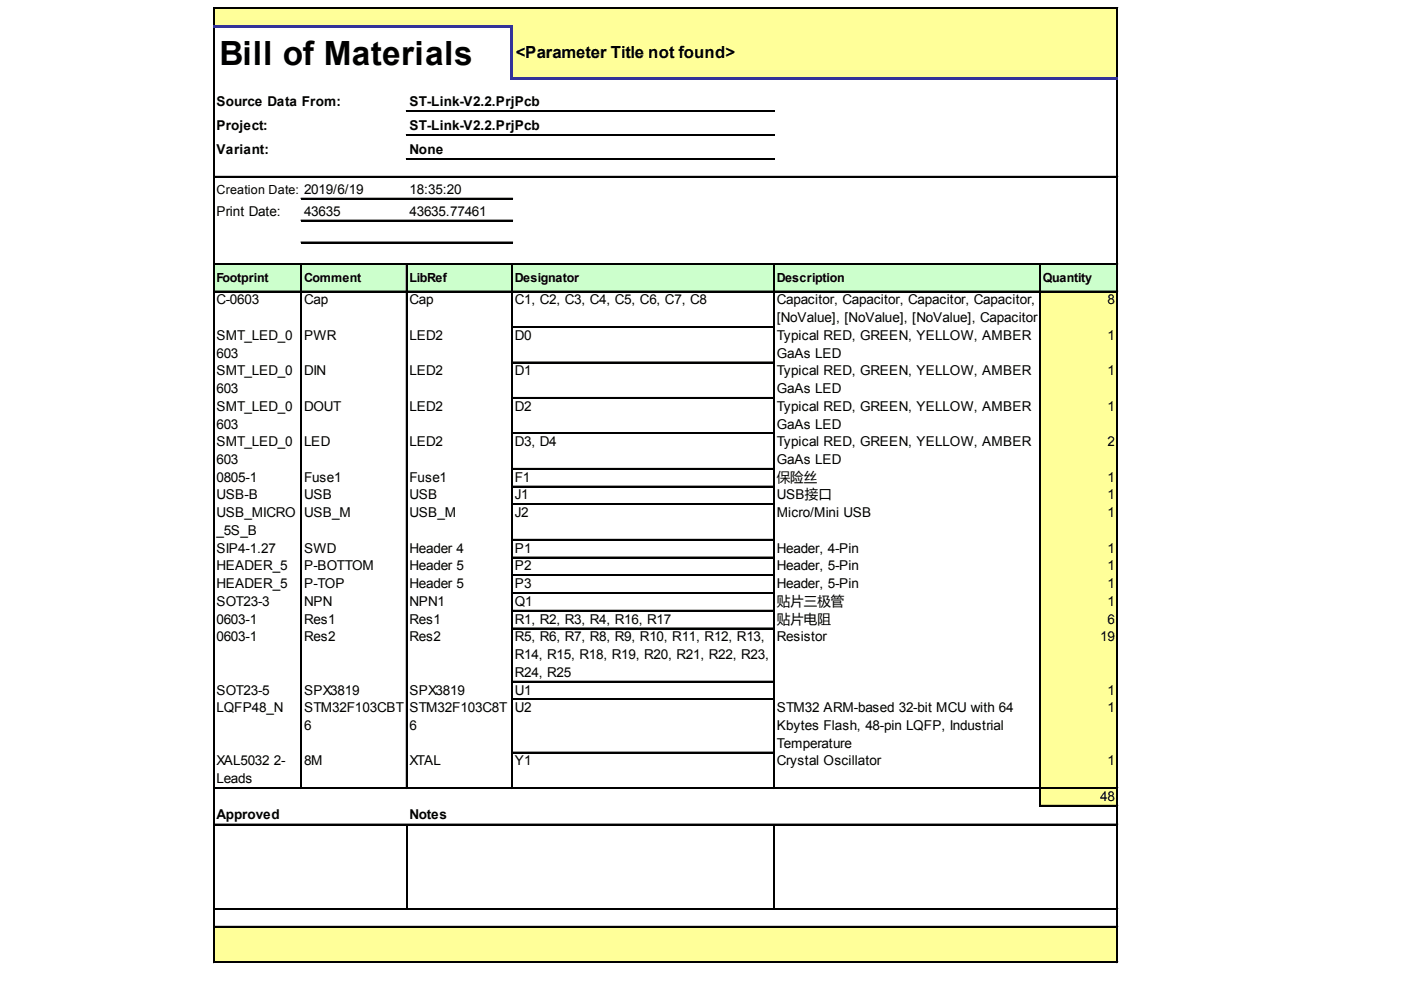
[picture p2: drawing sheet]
<svg xmlns="http://www.w3.org/2000/svg" width="297mm" height="210mm" viewBox="0 0 297 210" stroke-linecap="round" stroke-linejoin="round" font-family="sans-serif">
<defs><g id="words">
<text font-size="7.1" x="46.5" y="13.7">Bill of Materials</text>
<text font-size="3.5" x="109.4" y="12.3">&lt;Parameter Title not found&gt;</text>
<g font-size="2.9">
<text x="45.9" y="22.5">Source Data From:</text>
<text x="86.8" y="22.5">ST-Link-V2.2.PrjPcb</text>
<text x="45.9" y="27.6">Project:</text>
<text x="86.8" y="27.6">ST-Link-V2.2.PrjPcb</text>
<text x="45.9" y="32.7">Variant:</text>
<text x="86.8" y="32.7">None</text>
<text x="86.8" y="41.1">18:35:20</text>
<text x="45.9" y="45.7">Print Date:</text>
<text x="64.5" y="45.7">43635</text>
<text x="86.8" y="45.7">43635.77461</text>
<text x="45.9" y="64.5">C-0603</text>
<text x="64.5" y="64.5">Cap</text>
<text x="86.8" y="64.5">Cap</text>
<text x="109.1" y="64.5">C1, C2, C3, C4, C5, C6, C7, C8</text>
<text x="164.7" y="64.5">Capacitor, Capacitor, Capacitor, Capacitor,</text>
<text x="234.8" y="64.5">8</text>
<text x="164.7" y="68.3">[NoValue], [NoValue], [NoValue], Capacitor</text>
<text x="45.9" y="72.1">SMT_LED_0</text>
<text x="45.9" y="75.8">603</text>
<text x="64.5" y="72.1">PWR</text>
<text x="86.8" y="72.1">LED2</text>
<text x="109.1" y="72.1">D0</text>
<text x="164.7" y="72.1">Typical RED, GREEN, YELLOW, AMBER</text>
<text x="164.7" y="75.8">GaAs LED</text>
<text x="234.8" y="72.1">1</text>
<text x="45.9" y="79.6">SMT_LED_0</text>
<text x="45.9" y="83.3">603</text>
<text x="64.5" y="79.6">DIN</text>
<text x="86.8" y="79.6">LED2</text>
<text x="109.1" y="79.6">D1</text>
<text x="164.7" y="79.6">Typical RED, GREEN, YELLOW, AMBER</text>
<text x="164.7" y="83.3">GaAs LED</text>
<text x="234.8" y="79.6">1</text>
<text x="45.9" y="87.1">SMT_LED_0</text>
<text x="64.5" y="87.1">DOUT</text>
<text x="86.8" y="87.1">LED2</text>
<text x="109.1" y="87.1">D2</text>
<text x="164.7" y="87.1">Typical RED, GREEN, YELLOW, AMBER</text>
<text x="234.8" y="87.1">1</text>
<text x="45.9" y="90.9">603</text>
<text x="45.9" y="94.6">SMT_LED_0</text>
<text x="64.5" y="94.6">LED</text>
<text x="86.8" y="94.6">LED2</text>
<text x="109.1" y="94.6">D3, D4</text>
<text x="164.7" y="90.9">GaAs LED</text>
<text x="164.7" y="94.6">Typical RED, GREEN, YELLOW, AMBER</text>
<text x="234.8" y="94.6">2</text>
<text x="45.9" y="98.4">603</text>
<text x="164.7" y="98.4">GaAs LED</text>
<text x="45.9" y="102.1">0805-1</text>
<text x="45.9" y="105.9">USB-B</text>
<text x="64.5" y="102.1">Fuse1</text>
<text x="64.5" y="105.9">USB</text>
<text x="86.8" y="102.1">Fuse1</text>
<text x="86.8" y="105.9">USB</text>
<text x="109.1" y="102.1">F1</text>
<text x="109.1" y="105.9">J1</text>
<text x="164.7" y="102.1">保险丝</text>
<text x="164.7" y="105.9">USB接口</text>
<text x="234.8" y="102.1">1</text>
<text x="234.8" y="105.9">1</text>
<text x="45.9" y="109.7">USB_MICRO</text>
<text x="45.9" y="113.4">_5S_B</text>
<text x="64.5" y="109.7">USB_M</text>
<text x="86.8" y="109.7">USB_M</text>
<text x="109.1" y="109.7">J2</text>
<text x="164.7" y="109.7">Micro/Mini USB</text>
<text x="234.8" y="109.7">1</text>
<text x="45.9" y="117.2">SIP4-1.27</text>
<text x="64.5" y="117.2">SWD</text>
<text x="86.8" y="117.2">Header 4</text>
<text x="109.1" y="117.2">P1</text>
<text x="164.7" y="117.2">Header, 4-Pin</text>
<text x="234.8" y="117.2">1</text>
<text x="45.9" y="120.9">HEADER_5</text>
<text x="45.9" y="124.7">HEADER_5</text>
<text x="64.5" y="120.9">P-BOTTOM</text>
<text x="64.5" y="124.7">P-TOP</text>
<text x="86.8" y="120.9">Header 5</text>
<text x="86.8" y="124.7">Header 5</text>
<text x="109.1" y="120.9">P2</text>
<text x="109.1" y="124.7">P3</text>
<text x="164.7" y="120.9">Header, 5-Pin</text>
<text x="164.7" y="124.7">Header, 5-Pin</text>
<text x="234.8" y="120.9">1</text>
<text x="234.8" y="124.7">1</text>
<text x="45.9" y="128.5">SOT23-3</text>
<text x="64.5" y="128.5">NPN</text>
<text x="86.8" y="128.5">NPN1</text>
<text x="109.1" y="128.5">Q1</text>
<text x="164.7" y="128.5">贴片三极管</text>
<text x="234.8" y="128.5">1</text>
<text x="45.9" y="132.2">0603-1</text>
<text x="45.9" y="136">0603-1</text>
<text x="64.5" y="132.2">Res1</text>
<text x="64.5" y="136">Res2</text>
<text x="86.8" y="132.2">Res1</text>
<text x="86.8" y="136">Res2</text>
<text x="109.1" y="132.2">R1, R2, R3, R4, R16, R17</text>
<text x="109.1" y="136">R5, R6, R7, R8, R9, R10, R11, R12, R13,</text>
<text x="164.7" y="132.2">贴片电阻</text>
<text x="164.7" y="136">Resistor</text>
<text x="233.2" y="136">19</text>
<text x="234.8" y="132.2">6</text>
<text x="109.1" y="139.7">R14, R15, R18, R19, R20, R21, R22, R23,</text>
<text x="109.1" y="143.5">R24, R25</text>
<text x="45.9" y="147.3">SOT23-5</text>
<text x="64.5" y="147.3">SPX3819</text>
<text x="86.8" y="147.3">SPX3819</text>
<text x="109.1" y="147.3">U1</text>
<text x="234.8" y="147.3">1</text>
<text x="45.9" y="151">LQFP48_N</text>
<text x="64.5" y="151">STM32F103CBT</text>
<text x="64.5" y="154.8">6</text>
<text x="86.8" y="151">STM32F103C8T</text>
<text x="86.8" y="154.8">6</text>
<text x="109.1" y="151">U2</text>
<text x="164.7" y="151">STM32 ARM-based 32-bit MCU with 64</text>
<text x="164.7" y="154.8">Kbytes Flash, 48-pin LQFP, Industrial</text>
<text x="234.8" y="151">1</text>
<text x="164.7" y="158.5">Temperature</text>
<text x="45.9" y="162.3">XAL5032</text>
<text x="45.9" y="166.1">Leads</text>
<text x="58" y="162.3">2-</text>
<text x="64.5" y="162.3">8M</text>
<text x="86.8" y="162.3">XTAL</text>
<text x="109.1" y="162.3">Y1</text>
<text x="164.7" y="162.3">Crystal Oscillator</text>
<text x="234.8" y="162.3">1</text>
<text x="45.9" y="173.6">Approved</text>
<text x="86.8" y="173.6">Notes</text>
<text x="233.2" y="169.8">48</text>
</g>
<g font-size="2.7">
<text x="45.9" y="41.1">Creation Date: 2019/6/19</text>
<text x="45.9" y="59.7">Footprint</text>
<text x="64.5" y="59.7">Comment</text>
<text x="86.8" y="59.7">LibRef</text>
<text x="109.1" y="59.7">Designator</text>
<text x="164.7" y="59.7">Description</text>
<text x="221.1" y="59.7">Quantity</text>
</g>
</g></defs>
<g fill="#ff9">
<path d="M45.4 1.7h191.6v4.1h-191.6z"/>
<path d="M108.5 5.5h128.5v11.3h-128.5z"/>
</g>
<path d="M45.4 56h191.6v5.9h-191.6z" fill="#cfc"/>
<g fill="#ff9">
<path d="M220.4 61.7h16.6v7.8h-16.6z"/>
<path d="M220.4 69.2h16.6v7.8h-16.6z"/>
<path d="M220.4 76.8h16.6v7.7h-16.6z"/>
<path d="M220.4 84.3h16.6v7.7h-16.6z"/>
<path d="M220.4 91.8h16.6v7.7h-16.6z"/>
<path d="M220.4 99.3h16.6v4h-16.6z"/>
<path d="M220.4 103.1h16.6v4h-16.6z"/>
<path d="M220.4 106.8h16.6v7.8h-16.6z"/>
<path d="M220.4 114.4h16.6v3.9h-16.6z"/>
<path d="M220.4 118.1h16.6v4h-16.6z"/>
<path d="M220.4 121.9h16.6v4h-16.6z"/>
<path d="M220.4 125.6h16.6v4h-16.6z"/>
<path d="M220.4 129.4h16.6v4h-16.6z"/>
<path d="M220.4 133.2h16.6v11.5h-16.6z"/>
<path d="M220.4 144.4h16.6v4h-16.6z"/>
<path d="M220.4 148.2h16.6v11.5h-16.6z"/>
<path d="M220.4 159.5h16.6v7.7h-16.6z"/>
<path d="M220.4 167h16.6v4h-16.6z"/>
<path d="M45.4 196.4h191.6v7.7h-191.6z"/>
</g>
<g fill="none" stroke="#000" stroke-width=".22">
<path d="M45.2 1.6v3.7M45.2 5.8v198.3M45.3 1.6v3.7M45.3 5.8v198.3M45.4 1.6h191.6M45.4 1.7h191.6M236.8 1.8v14.6M236.8 16.8v187.3M236.9 1.8v14.6M236.9 16.8v187.3M45.4 37.4h191.6M45.4 37.5h191.6"/>
<path d="M86.1 23.5h78.1M86.1 23.6h78.1M86.1 28.5h78.1M86.1 28.7h78.1M86.1 33.6h78.1M86.1 33.7h78.1M45.4 56h191.6M45.4 56.1h191.6M63.8 56.2v111M63.8 42h44.9M63.8 42.1h44.9M63.8 46.7h44.9"/>
<path d="M63.8 46.8h44.9M63.8 51.3h44.9M63.8 51.4h44.9M63.9 56.2v111M86.1 56.2v111M86.2 56.2v111M108.5 56.2v111M108.6 56.2v111M164 56.2v111M164.1 56.2v111M220.4 56.2v114.8M220.5 56.2v114.8"/>
<path d="M45.4 61.7h191.6M45.4 61.8h191.6M108.7 69.2h55.3M108.7 69.3h55.3M108.7 76.8h55.3M108.7 76.9h55.3M108.7 84.3h55.3M108.7 84.4h55.3M108.7 91.8h55.3M108.7 91.9h55.3M108.7 99.3h55.3M108.7 99.4h55.3"/>
<path d="M108.7 103.1h55.3M108.7 103.2h55.3M108.7 106.8h55.3M108.7 106.9h55.3M108.7 114.4h55.3M108.7 114.5h55.3M108.7 118.1h55.3M108.7 118.2h55.3M108.7 121.9h55.3M108.7 122h55.3M108.7 125.6h55.3M108.7 125.7h55.3"/>
<path d="M108.7 129.4h55.3M108.7 129.5h55.3M108.7 133.2h55.3M108.7 133.3h55.3M108.7 144.4h55.3M108.7 144.5h55.3M108.7 148.2h55.3M108.7 148.3h55.3M108.7 159.5h55.3M108.7 159.6h55.3M45.4 167h191.6M45.4 167.1h191.6"/>
<path d="M45.4 174.7h191.6M45.4 174.8h191.6M86.2 174.9v17.7M164.1 174.9v17.7M220.6 170.7h16.4M220.6 170.9h16.4M45.4 192.6h191.6M45.4 192.8h191.6M45.4 196.4h191.6M45.4 196.5h191.6M45.4 203.9h191.6M45.4 204h191.6"/>
</g>
<path d="M45.2 5.5h63.5M108.5 5.8v11M108.7 16.6h128.3" fill="none" stroke="#339" stroke-width=".44"/>
<use href="#words"/>
</svg>
